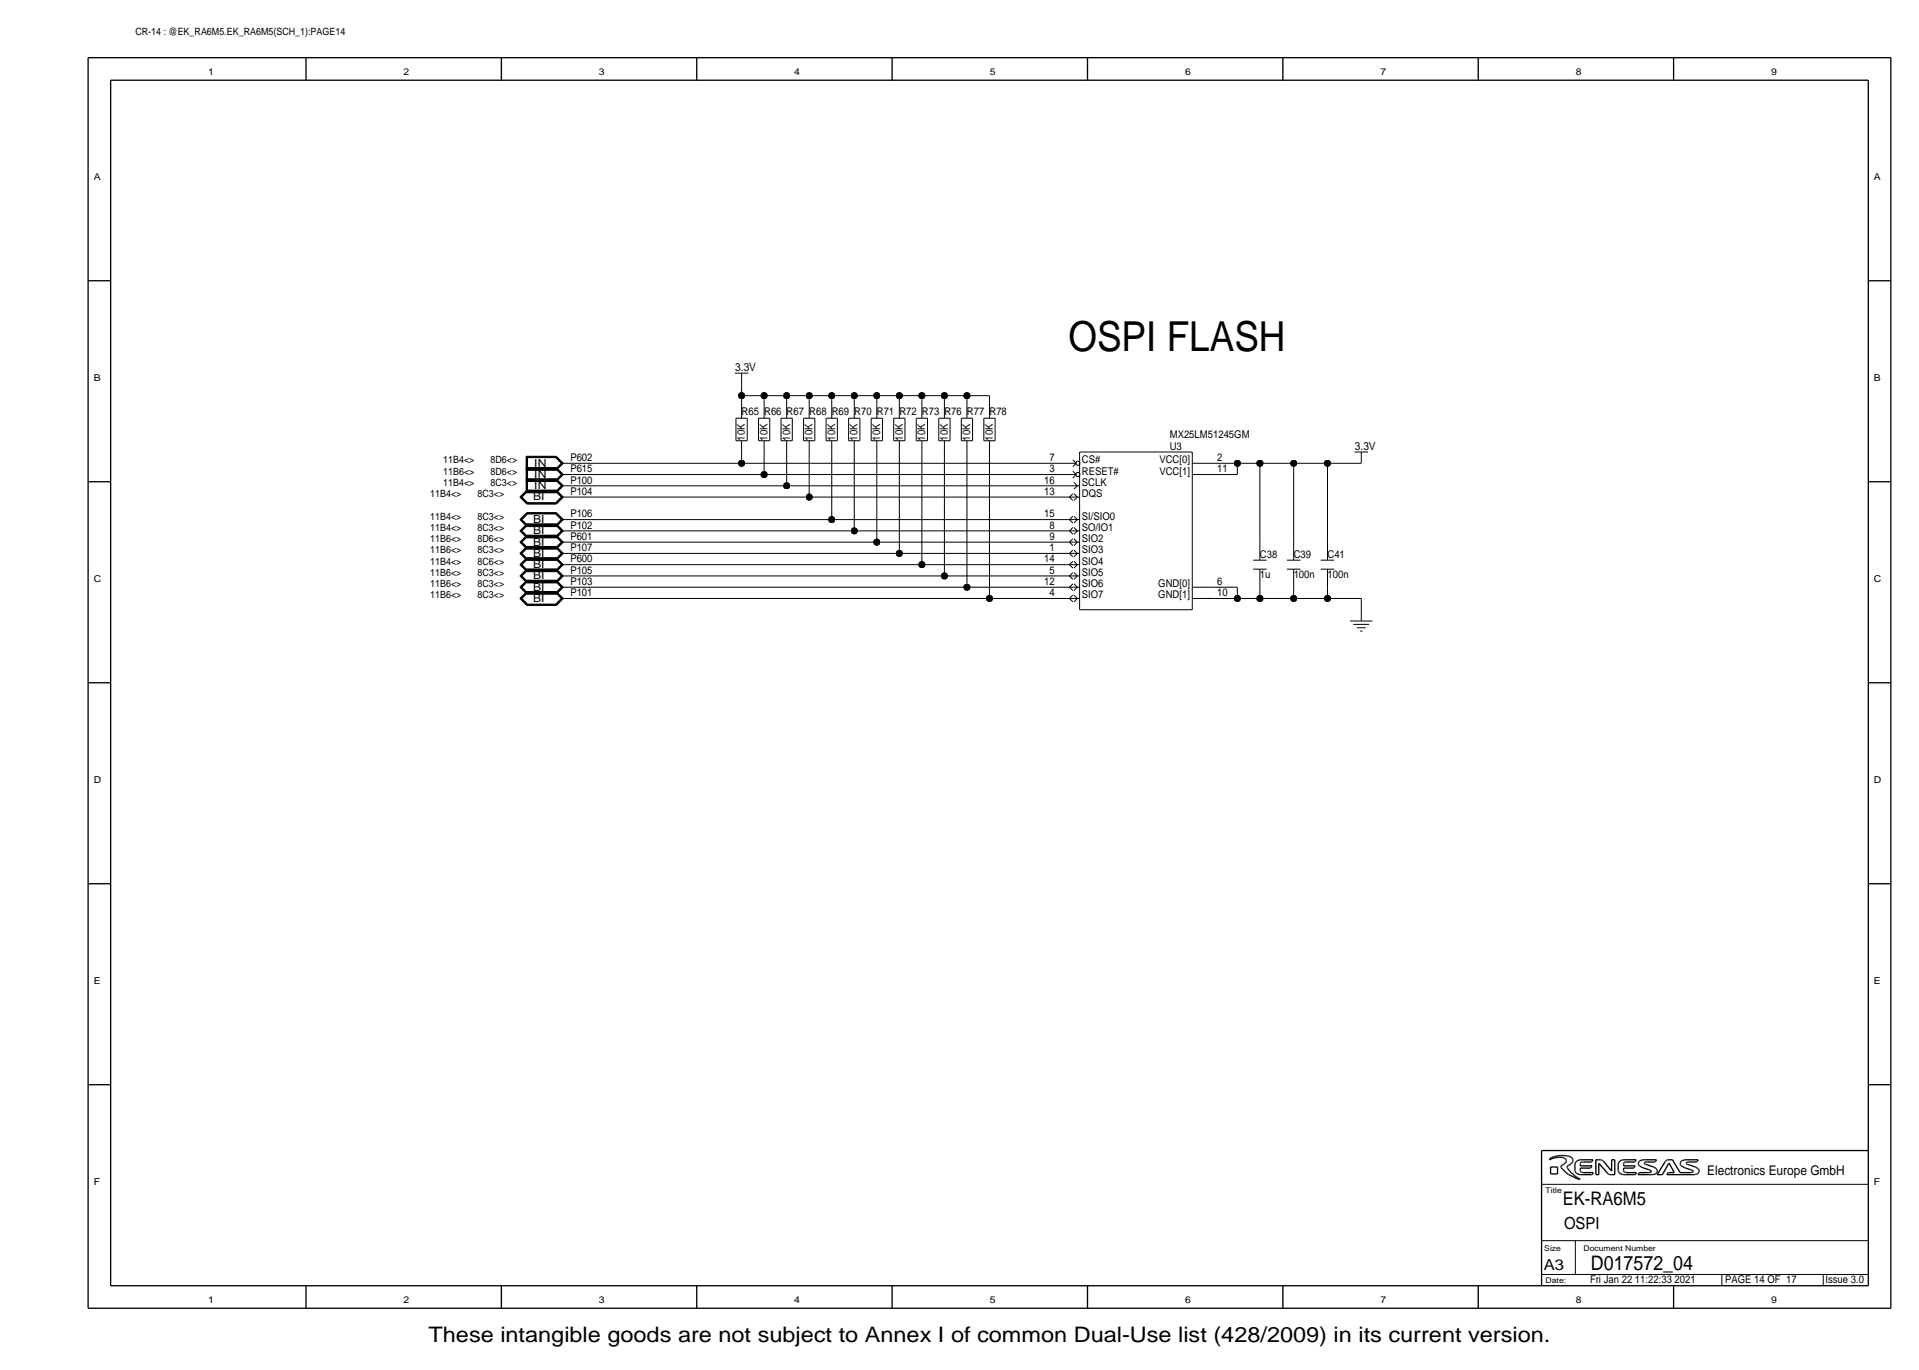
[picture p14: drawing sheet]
<svg xmlns="http://www.w3.org/2000/svg" width="433mm" height="309mm" viewBox="0 0 433 309" stroke-linecap="round" stroke-linejoin="round" font-family="sans-serif">
<defs><g id="words">
<text font-size="9.3" x="240.8" y="79">OSPI FLASH</text>
<text font-size="4.8" x="96.6" y="302.5">These intangible goods are not subject to Annex I of common Dual-Use list (428/2009) in its current version.</text>
<text font-size="4.5" x="358.6" y="286.3">D017572_04</text>
<text font-size="4.2" x="352.3" y="271.6">EK-RA6M5</text>
<text font-size="3.8" x="352.6" y="277.2">OSPI</text>
<text font-size="3.4" x="348" y="286.3">A3</text>
<text font-size="3" x="384.9" y="265">Electronics Europe GmbH</text>
<g font-size="2.6">
<text x="165.8" y="83.6">3.3V</text>
<text x="305.5" y="101.4">3.3V</text>
</g>
<g font-size="2.5">
<text x="120.4" y="105.2">IN</text>
<text x="120.4" y="107.7">IN</text>
<text x="120.2" y="112.8">BI</text>
<text x="120.4" y="110.3">IN</text>
<text x="120.2" y="117.9">BI</text>
<text x="120.2" y="125.5">BI</text>
<text x="120.2" y="123">BI</text>
<text x="120.2" y="120.4">BI</text>
<text x="120.2" y="128.1">BI</text>
<text x="120.2" y="130.6">BI</text>
<text x="120.2" y="135.7">BI</text>
<text x="120.2" y="133.1">BI</text>
</g>
<g font-size="2.4">
<text x="167.2" y="93.5">R65</text>
<text x="172.3" y="93.5">R66</text>
<text x="177.3" y="93.5">R67 R68 R69</text>
<text x="192.6" y="93.5">R70</text>
<text x="197.7" y="93.5">R71</text>
<text x="202.7" y="93.5">R72 R73 R76</text>
<text x="218" y="93.5">R77</text>
<text x="223.1" y="93.5">R78</text>
<text x="167.9" y="99.4" transform="rotate(-90 167.9 99.4)">10K</text>
<text x="173" y="99.4" transform="rotate(-90 173 99.4)">10K</text>
<text x="178.1" y="99.4" transform="rotate(-90 178.1 99.4)">10K</text>
<text x="183.2" y="99.4" transform="rotate(-90 183.2 99.4)">10K</text>
<text x="188.3" y="99.4" transform="rotate(-90 188.3 99.4)">10K</text>
<text x="193.3" y="99.4" transform="rotate(-90 193.3 99.4)">10K</text>
<text x="198.4" y="99.4" transform="rotate(-90 198.4 99.4)">10K</text>
<text x="203.5" y="99.4" transform="rotate(-90 203.5 99.4)">10K</text>
<text x="208.6" y="99.4" transform="rotate(-90 208.6 99.4)">10K</text>
<text x="213.7" y="99.4" transform="rotate(-90 213.7 99.4)">10K</text>
<text x="218.7" y="99.4" transform="rotate(-90 218.7 99.4)">10K</text>
<text x="223.8" y="99.4" transform="rotate(-90 223.8 99.4)">10K</text>
<text x="263.7" y="101.4">U3</text>
<text x="263.7" y="98.9">MX25LM51245GM</text>
<text x="128.6" y="106.5">P615</text>
<text x="128.6" y="103.9">P602</text>
<text x="236.6" y="106.5">3</text>
<text x="236.6" y="103.9">7</text>
<text x="243.9" y="104.4">CS#</text>
<text x="243.9" y="107">RESET#</text>
<text x="261.4" y="107">VCC[1]</text>
<text x="261.4" y="104.4">VCC[0]</text>
<text x="274.4" y="106.5">11</text>
<text x="274.4" y="103.9">2</text>
<text x="128.6" y="109">P100</text>
<text x="128.6" y="111.6">P104</text>
<text x="235.4" y="109">16</text>
<text x="235.4" y="111.6">13</text>
<text x="243.9" y="109.5">SCLK</text>
<text x="243.9" y="112.1">DQS</text>
<text x="128.6" y="119.2">P102</text>
<text x="128.6" y="116.6">P106</text>
<text x="235.4" y="116.6">15</text>
<text x="236.6" y="119.2">8</text>
<text x="243.9" y="117.1">SI/SIO0</text>
<text x="243.9" y="119.7">SO/IO1</text>
<text x="128.6" y="121.7">P601</text>
<text x="128.6" y="124.3">P107</text>
<text x="236.6" y="124.3">1</text>
<text x="236.6" y="121.7">9</text>
<text x="243.9" y="122.2">SIO2</text>
<text x="243.9" y="124.8">SIO3</text>
<text x="284" y="125.8">C38</text>
<text x="291.6" y="125.8">C39</text>
<text x="299.3" y="125.8">C41</text>
<text x="128.6" y="131.9">P103</text>
<text x="128.6" y="126.8">P600</text>
<text x="128.6" y="129.3">P105</text>
<text x="235.4" y="131.9">12</text>
<text x="235.4" y="126.8">14</text>
<text x="236.6" y="129.3">5</text>
<text x="243.9" y="127.3">SIO4</text>
<text x="243.9" y="129.8">SIO5</text>
<text x="274.4" y="131.9">6</text>
<text x="284" y="130.4">1u</text>
<text x="291.6" y="130.4">100n</text>
<text x="299.3" y="130.4">100n</text>
<text x="128.6" y="134.4">P101</text>
<text x="236.6" y="134.4">4</text>
<text x="243.9" y="132.4">SIO6</text>
<text x="243.9" y="134.9">SIO7</text>
<text x="261.1" y="134.9">GND[1]</text>
<text x="261.1" y="132.4">GND[0]</text>
<text x="274.4" y="134.4">10</text>
<text x="358.4" y="289.4">Fri Jan 22 11:22:33 2021</text>
<text x="388.9" y="289.4">PAGE 14 OF 17</text>
<text x="411.5" y="289.4">Issue 3.0</text>
</g>
<g font-size="2.3">
<text x="30.5" y="7.9">CR-14 : @EK_RA6M5.EK_RA6M5(SCH_1):PAGE14</text>
<text x="99.9" y="104.4">11B4&lt;&gt;</text>
<text x="99.9" y="107">11B6&lt;&gt;</text>
<text x="110.6" y="107">8D6&lt;&gt;</text>
<text x="110.6" y="104.4">8D6&lt;&gt;</text>
<text x="97" y="112.1">11B4&lt;&gt;</text>
<text x="99.9" y="109.5">11B4&lt;&gt;</text>
<text x="107.6" y="112.1">8C3&lt;&gt;</text>
<text x="110.6" y="109.5">8C3&lt;&gt;</text>
<text x="97" y="117.1">11B4&lt;&gt;</text>
<text x="97" y="119.7">11B4&lt;&gt;</text>
<text x="107.6" y="119.7">8C3&lt;&gt;</text>
<text x="107.6" y="117.1">8C3&lt;&gt;</text>
<text x="97" y="122.2">11B6&lt;&gt;</text>
<text x="97" y="124.8">11B6&lt;&gt;</text>
<text x="107.6" y="122.2">8D6&lt;&gt;</text>
<text x="107.6" y="124.8">8C3&lt;&gt;</text>
<text x="97" y="127.3">11B4&lt;&gt;</text>
<text x="97" y="129.8">11B6&lt;&gt;</text>
<text x="107.6" y="127.3">8C6&lt;&gt;</text>
<text x="107.6" y="129.8">8C3&lt;&gt;</text>
<text x="97" y="134.9">11B6&lt;&gt;</text>
<text x="97" y="132.4">11B6&lt;&gt;</text>
<text x="107.6" y="134.9">8C3&lt;&gt;</text>
<text x="107.6" y="132.4">8C3&lt;&gt;</text>
</g>
<g font-size="2.1">
<text x="46.9" y="16.8">1</text>
<text x="91" y="16.8">2</text>
<text x="135" y="16.8">3</text>
<text x="179.1" y="16.8">4</text>
<text x="223.1" y="16.8">5</text>
<text x="267.2" y="16.8">6</text>
<text x="311.2" y="16.8">7</text>
<text x="355.2" y="16.8">8</text>
<text x="399.3" y="16.8">9</text>
<text x="21.1" y="40.6">A</text>
<text x="422.5" y="40.6">A</text>
<text x="21.1" y="86">B</text>
<text x="422.5" y="86">B</text>
<text x="21.1" y="131.3">C</text>
<text x="422.5" y="131.3">C</text>
<text x="21.1" y="176.6">D</text>
<text x="422.5" y="176.6">D</text>
<text x="21.1" y="221.9">E</text>
<text x="422.5" y="221.9">E</text>
<text x="21.1" y="267.2">F</text>
<text x="422.5" y="267.2">F</text>
<text x="46.9" y="293.7">1</text>
<text x="91" y="293.7">2</text>
<text x="135" y="293.7">3</text>
<text x="179.1" y="293.7">4</text>
<text x="223.1" y="293.7">5</text>
<text x="267.2" y="293.7">6</text>
<text x="311.2" y="293.7">7</text>
<text x="355.2" y="293.7">8</text>
<text x="399.3" y="293.7">9</text>
</g>
<g font-size="1.8">
<text x="348.4" y="269">Title</text>
<text x="348.1" y="282.1">Size</text>
<text x="357" y="282.1">Document Number</text>
<text x="348.4" y="289.4">Date:</text>
</g>
</g></defs>
<g fill="none" stroke="#000" stroke-width=".23">
<path d="M165.7 84.1h3zM165.9 99.4h2.6zM165.9 94.3v5.1zM165.9 94.3h2.6zM167.2 86.7v2.5zM167.2 89.2h5.1zM167.2 89.2v2.5zM167.2 91.7v2.6zM167.2 99.4v2.5zM167.2 84.1v2.6zM168.5 94.3v5.1zM171 99.4h2.5z"/>
<path d="M171 94.3v5.1zM171 94.3h2.5zM172.3 89.2h5zM172.3 89.2v2.5zM172.3 91.7v2.6zM172.3 99.4v2.5zM173.5 94.3v5.1zM176.1 99.4h2.5zM176.1 94.3v5.1zM176.1 94.3h2.5zM177.3 89.2h5.1zM177.3 89.2v2.5z"/>
<path d="M177.3 91.7v2.6zM177.3 99.4v2.5zM178.6 94.3v5.1zM181.2 99.4h2.5zM181.2 94.3v5.1zM181.2 94.3h2.5zM182.4 89.2v2.5zM182.4 89.2h5.1zM182.4 91.7v2.6zM182.4 99.4v2.5zM183.7 94.3v5.1zM186.2 99.4h2.6z"/>
<path d="M186.2 94.3v5.1zM186.2 94.3h2.6zM187.5 89.2h5.1zM187.5 89.2v2.5zM187.5 91.7v2.6zM187.5 99.4v2.5zM188.8 94.3v5.1zM191.3 99.4h2.6zM191.3 94.3v5.1zM191.3 94.3h2.6zM192.6 89.2h5.1zM192.6 89.2v2.5z"/>
<path d="M192.6 91.7v2.6zM192.6 99.4v2.5zM193.9 94.3v5.1zM196.4 99.4h2.5zM196.4 94.3v5.1zM196.4 94.3h2.5zM197.7 89.2h5zM197.7 89.2v2.5zM197.7 91.7v2.6zM197.7 99.4v2.5zM198.9 94.3v5.1zM201.5 99.4h2.5z"/>
<path d="M201.5 94.3v5.1zM201.5 94.3h2.5zM202.7 89.2h5.1zM202.7 89.2v2.5zM202.7 91.7v2.6zM202.7 99.4v2.5zM204 94.3v5.1zM206.6 99.4h2.5zM206.6 94.3v5.1zM206.6 94.3h2.5zM207.8 89.2h5.1zM207.8 89.2v2.5z"/>
<path d="M207.8 91.7v2.6zM207.8 99.4v2.5zM209.1 94.3v5.1zM211.6 99.4h2.6zM211.6 94.3v5.1zM211.6 94.3h2.6zM212.9 89.2h5.1zM212.9 89.2v2.5zM212.9 91.7v2.6zM212.9 99.4v2.5zM214.2 94.3v5.1zM216.7 99.4h2.6z"/>
<path d="M216.7 94.3v5.1zM216.7 94.3h2.6zM218 89.2h5.1zM218 89.2v2.5zM218 91.7v2.6zM218 99.4v2.5zM219.3 94.3v5.1zM221.8 99.4h2.5zM221.8 94.3v5.1zM221.8 94.3h2.5zM223.1 89.2v2.5zM223.1 91.7v2.6z"/>
<path d="M223.1 99.4v2.5zM224.3 94.3v5.1zM117.2 119.7l1.6-1.6zM117.2 119.7l1.6 1.6zM117.2 117.1l1.6-1.5zM117.2 117.1l1.6 1.6zM117.2 112.1l1.6 1.5zM117.3 119.7l1.5 1.5zM117.3 117.1l1.5-1.4zM117.3 117.1l1.5 1.5zM117.3 112.1l1.5 1.4zM117.5 119.7l1.4-1.4z"/>
<path d="M117.5 119.7l1.4 1.4zM117.5 117.1l1.4-1.3zM117.5 117.1l1.4 1.4zM117.5 112.1l1.4 1.3zM117.7 119.7l1.2-1.3zM117.7 119.7l1.2 1.3zM117.7 117.1l1.2 1.3zM117.7 112.1l1.2 1.2zM118.6 107.9v3.2zM118.6 111.1h6.8zM118.6 107.9h6.8zM118.6 102.9v3.1z"/>
<path d="M118.6 106h6.8zM118.6 102.9h6.8zM118.6 105.4v3.2zM118.6 108.6h6.8zM118.6 105.4h6.8zM118.7 108.1h6.7zM118.7 108.1v2.9zM118.7 111h6.7zM118.7 103h6.7zM118.7 103v2.9zM118.7 105.9h6.7zM118.7 105.5h6.7z"/>
<path d="M118.7 105.5v3zM118.7 108.5h6.7zM118.8 118.1h6.6zM118.8 118.7h6.6zM118.8 115.6h6.6zM118.8 110.5l-1.6 1.6zM118.8 113.6h6.6zM118.8 110.5h6.6zM118.8 118.2l-1.5 1.5zM118.8 118.2h6.6zM118.8 118.6h6.6zM118.8 115.7h6.6z"/>
<path d="M118.8 110.6l-1.5 1.5zM118.8 113.5h6.6zM118.8 110.6h6.6zM118.8 108.2h6.5zM118.8 108.2v2.7zM118.8 110.9h6.5zM118.8 103.1h6.5zM118.8 103.1v2.7zM118.8 105.8h6.5zM118.8 105.6h6.5zM118.8 105.6v2.8zM118.8 108.4h6.5z"/>
<path d="M118.9 118.3h6.4zM118.9 118.5h6.4zM118.9 115.8h6.4zM118.9 110.7l-1.4 1.4zM118.9 113.4h6.4zM118.9 110.7h6.4zM118.9 118.4h6.4zM118.9 115.9l-1.2 1.2zM118.9 115.9h6.4zM118.9 110.8l-1.2 1.3zM118.9 113.3h6.4zM118.9 110.8h6.4z"/>
<path d="M118.9 108.3h6.4zM118.9 108.3v2.5zM118.9 103.2h6.4zM118.9 103.2v2.5zM118.9 105.7h6.4zM118.9 105.7v2.6zM125.3 118.4l1.2 1.3zM125.3 115.9l1.2 1.2zM125.3 113.3l1.2-1.2zM125.3 110.8l1.2 1.3zM125.3 108.3l1.2 1.2zM125.3 103.2l1.2 1.2z"/>
<path d="M125.3 105.7l1.2 1.3zM125.3 108.3l1.2-1.3zM125.3 118.3l1.4 1.4zM125.3 118.5l1.4-1.4zM125.3 115.8l1.4 1.3zM125.3 113.4l1.4-1.3zM125.3 110.7l1.4 1.4zM125.3 108.2l1.4 1.3zM125.3 103.1l1.4 1.3zM125.3 105.8l1.4-1.4zM125.3 105.6l1.4 1.4zM125.3 108.4l1.4-1.4z"/>
<path d="M125.4 118.2l1.4 1.5zM125.4 118.6l1.4-1.5zM125.4 115.7l1.4 1.4zM125.4 113.5l1.4-1.4zM125.4 110.6l1.4 1.5zM125.4 108.1l1.4 1.4zM125.4 103l1.4 1.4zM125.4 105.9l1.4-1.5zM125.4 105.5l1.4 1.5zM125.4 118.1l1.6 1.6zM125.4 118.7l1.6-1.6zM125.4 115.6l1.6 1.5z"/>
<path d="M125.4 113.6l1.6-1.5zM125.4 110.5l1.6 1.6zM125.4 107.9l1.6 1.6zM125.4 102.9l1.6 1.5zM125.4 106l1.6-1.6zM125.4 105.4l1.6 1.6zM125.4 108.6l1.6-1.6zM126.5 119.7h2.6zM126.5 117.1l-1.2 1.3zM126.5 117.1h2.6zM126.5 112.1h2.6zM126.5 109.5h2.6z"/>
<path d="M126.5 109.5l-1.2 1.3zM126.5 104.4h2.6zM126.5 104.4l-1.2 1.3zM126.5 107h2.6zM126.7 109.5l-1.4 1.4zM126.8 119.7l-1.4 1.5zM126.8 109.5l-1.4 1.5zM126.8 107l-1.4 1.5zM127 109.5l-1.6 1.6zM129.1 119.7h63.5zM129.1 104.4h38.1zM129.1 107h43.2z"/>
<path d="M129.1 109.5h48.2zM129.1 117.1h58.4zM129.1 112.1h53.3zM167.2 104.4h71.1zM167.2 101.9v2.5zM172.3 107h66zM172.3 101.9v5.1zM177.3 109.5h61zM177.3 101.9v7.6zM182.4 112.1h55.9zM182.4 101.9v10.2zM187.5 117.1h50.8z"/>
<path d="M187.5 101.9v15.2zM192.6 119.7h45.7zM192.6 101.9v17.8zM197.7 101.9v20.3zM202.7 101.9v22.9zM207.8 101.9v25.4zM212.9 101.9v27.9zM218 101.9v30.5zM223.1 101.9v33zM238.3 109.5h5.1zM238.3 117.1h5.1zM238.3 112.1h5.1z"/>
<path d="M238.3 119.7h5.1zM238.3 104.4h4.3zM238.3 107h4.3zM241.1 117.1l.8 .8zM241.1 117.1l.8-.7zM241.1 112.1l.8 .7zM241.1 119.7l.8 .7zM241.9 111.3l-.8 .8zM241.9 118.9l-.8 .8zM241.9 105.2l.7-.8zM241.9 103.7l.7 .7zM241.9 107.7l.7-.7z"/>
<path d="M241.9 106.2l.7 .8zM242.1 108.8l.8 .7zM242.1 117.9l.8-.8zM242.1 116.4l.8 .7zM242.1 112.8l.8-.7zM242.1 111.3l.8 .8zM242.1 118.9l.8 .8zM242.9 109.5l-.8 .8zM243.4 101.9h25.4zM243.4 101.9v35.6zM268.8 107h5.1zM268.8 104.4h5.1z"/>
<path d="M268.8 101.9v35.6zM273.9 104.4h5zM273.9 107h5zM278.9 104.4h5.1zM278.9 104.4v2.6zM284 104.4h7.6zM284 104.4v17.8zM291.6 104.4h7.7zM291.6 104.4v17.8zM299.3 104.4h7.6zM299.3 104.4v17.8zM305.4 101.9h3z"/>
<path d="M306.9 101.9v2.5zM117.2 134.9l1.6-1.5zM117.2 134.9l1.6 1.6zM117.2 132.4l1.6-1.6zM117.2 132.4l1.6 1.6zM117.2 127.3l1.6-1.6zM117.2 127.3l1.6 1.6zM117.2 129.8l1.6-1.5zM117.2 129.8l1.6 1.6zM117.2 124.8l1.6 1.5zM117.2 122.2l1.6-1.6zM117.2 122.2l1.6 1.6z"/>
<path d="M117.3 134.9l1.5 1.5zM117.3 132.4l1.5 1.5zM117.3 127.3l1.5-1.5zM117.3 127.3l1.5 1.5zM117.3 129.8l1.5 1.5zM117.3 124.8l1.5 1.4zM117.3 122.2l1.5-1.4zM117.3 122.2l1.5 1.5zM117.5 134.9l1.4-1.3zM117.5 134.9l1.4 1.4zM117.5 132.4l1.4-1.4zM117.5 132.4l1.4 1.4z"/>
<path d="M117.5 127.3l1.4-1.4zM117.5 127.3l1.4 1.4zM117.5 129.8l1.4-1.3zM117.5 129.8l1.4 1.4zM117.5 124.8l1.4 1.3zM117.5 122.2l1.4-1.3zM117.5 122.2l1.4 1.4zM117.7 134.9l1.2 1.3zM117.7 132.4l1.2-1.3zM117.7 132.4l1.2 1.3zM117.7 127.3l1.2-1.3zM117.7 127.3l1.2 1.3z"/>
<path d="M117.7 129.8l1.2 1.3zM117.7 124.8l1.2 1.2zM117.7 122.2l1.2-1.2zM117.7 122.2l1.2 1.3zM118.8 136.5h6.6zM118.8 133.4h6.6zM118.8 134h6.6zM118.8 130.8h6.6zM118.8 128.9h6.6zM118.8 125.7h6.6zM118.8 131.4h6.6zM118.8 128.3h6.6z"/>
<path d="M118.8 123.2l-1.6 1.6zM118.8 126.3h6.6zM118.8 123.2h6.6zM118.8 123.8h6.6zM118.8 120.6h6.6zM118.8 121.3h6.6zM118.8 133.5l-1.5 1.4zM118.8 136.4h6.6zM118.8 133.5h6.6zM118.8 130.9l-1.5 1.5zM118.8 133.9h6.6zM118.8 130.9h6.6z"/>
<path d="M118.8 128.8h6.6zM118.8 125.8h6.6zM118.8 128.4l-1.5 1.4zM118.8 131.3h6.6zM118.8 128.4h6.6zM118.8 123.3l-1.5 1.5zM118.8 126.2h6.6zM118.8 123.3h6.6zM118.8 123.7h6.6zM118.8 120.8h6.6zM118.8 121.2h6.6zM118.9 136.3h6.4z"/>
<path d="M118.9 133.6h6.4zM118.9 133.8h6.4zM118.9 131h6.4zM118.9 128.7h6.4zM118.9 125.9h6.4zM118.9 131.2h6.4zM118.9 128.5h6.4zM118.9 123.4l-1.4 1.4zM118.9 126.1h6.4zM118.9 123.4h6.4zM118.9 123.6h6.4zM118.9 120.9h6.4z"/>
<path d="M118.9 121.1h6.4zM118.9 133.7l-1.2 1.2zM118.9 136.2h6.4zM118.9 133.7h6.4zM118.9 131.1h6.4zM118.9 128.6h6.4zM118.9 126h6.4zM118.9 128.6l-1.2 1.2zM118.9 123.5l-1.2 1.3zM118.9 123.5h6.4zM118.9 121h6.4zM125.3 133.7l1.2 1.2z"/>
<path d="M125.3 133.7l1.2-1.3zM125.3 131.1l1.2 1.3zM125.3 126l1.2 1.3zM125.3 128.6l1.2 1.2zM125.3 126l1.2-1.2zM125.3 123.5l1.2 1.3zM125.3 121l1.2 1.2zM125.3 121l1.2-1.3zM125.3 136.3l1.4-1.4zM125.3 133.6l1.4 1.3zM125.3 133.8l1.4-1.4zM125.3 131l1.4 1.4z"/>
<path d="M125.3 128.7l1.4-1.4zM125.3 125.9l1.4 1.4zM125.3 131.2l1.4-1.4zM125.3 128.5l1.4 1.3zM125.3 126.1l1.4-1.3zM125.3 123.4l1.4 1.4zM125.3 120.9l1.4 1.3zM125.3 121.1l1.4-1.4zM125.4 136.4l1.4-1.5zM125.4 133.5l1.4 1.4zM125.4 133.9l1.4-1.5zM125.4 130.9l1.4 1.5z"/>
<path d="M125.4 125.8l1.4 1.5zM125.4 131.3l1.4-1.5zM125.4 128.4l1.4 1.4zM125.4 126.2l1.4-1.4zM125.4 123.3l1.4 1.5zM125.4 120.8l1.4 1.4zM125.4 133.4l1.6 1.5zM125.4 134l1.6-1.6zM125.4 130.8l1.6 1.6zM125.4 125.7l1.6 1.6zM125.4 131.4l1.6-1.6zM125.4 128.3l1.6 1.5z"/>
<path d="M125.4 126.3l1.6-1.5zM125.4 123.2l1.6 1.6zM125.4 120.6l1.6 1.6zM125.4 121.3l1.6-1.6zM126.5 134.9l-1.2 1.3zM126.5 134.9h2.6zM126.5 132.4h2.6zM126.5 127.3l-1.2 1.3zM126.5 127.3h2.6zM126.5 129.8l-1.2 1.3zM126.5 129.8h2.6zM126.5 124.8h2.6z"/>
<path d="M126.5 122.2l-1.2 1.3zM126.5 122.2h2.6zM126.7 122.2l-1.4 1.4zM126.8 127.3l-1.4 1.5zM126.8 122.2l-1.4 1.5zM127 134.9l-1.6 1.6zM127 127.3l-1.6 1.6zM127 122.2l-1.6 1.6zM129.1 122.2h68.6zM129.1 124.8h73.6zM129.1 127.3h78.7zM129.1 129.8h83.8z"/>
<path d="M129.1 134.9h94zM129.1 132.4h88.9zM197.7 122.2h40.6zM202.7 124.8h35.6zM207.8 127.3h30.5zM212.9 129.8h25.4zM218 132.4h20.3zM223.1 134.9h15.2zM238.3 127.3h5.1zM238.3 132.4h5.1zM238.3 122.2h5.1zM238.3 129.8h5.1z"/>
<path d="M238.3 134.9h5.1zM238.3 124.8h5.1zM241.1 127.3l.8 .8zM241.1 127.3l.8-.8zM241.1 132.4l.8 .7zM241.1 122.2l.8 .8zM241.1 122.2l.8-.7zM241.1 129.8l.8 .8zM241.1 134.9l.8 .8zM241.1 124.8l.8 .7zM241.9 131.6l-.8 .8zM241.9 129.1l-.8 .7z"/>
<path d="M241.9 134.2l-.8 .7zM241.9 124l-.8 .8zM242.1 126.5l.8 .8zM242.1 133.1l.8-.7zM242.1 131.6l.8 .8zM242.1 121.5l.8 .7zM242.1 120.4l.8-.7zM242.1 130.6l.8-.8zM242.1 129.1l.8 .7zM242.1 135.7l.8-.8zM242.1 134.2l.8 .7zM242.1 125.5l.8-.7z"/>
<path d="M242.1 124l.8 .8zM242.9 127.3l-.8 .8zM242.9 122.2l-.8 .8zM243.4 137.5h25.4zM268.8 134.9h5.1zM268.8 132.4h5.1zM273.9 134.9h5zM273.9 132.4h5zM278.9 134.9h5.1zM278.9 132.4v2.5zM282.5 126.3h3zM282.5 128.3h3z"/>
<path d="M284 134.9h7.6zM284 132.4v2.5zM284 122.2v4.1zM284 128.3v4.1zM290.1 126.3h3.1zM290.1 128.3h3.1zM291.6 134.9h7.7zM291.6 132.4v2.5zM291.6 122.2v4.1zM291.6 128.3v4.1zM297.7 126.3h3.1zM297.7 128.3h3.1z"/>
<path d="M299.3 134.9h7.6zM299.3 132.4v2.5zM299.3 122.2v4.1zM299.3 128.3v4.1zM306.9 134.9v5.1zM304.3 140h5.1zM305.1 140.8h3.6zM305.9 141.5h2zM306.6 142.3h.5zM347.5 267h73.7zM347.5 279.7h73.7zM355.1 279.7v7.6z"/>
<path d="M347.5 287.3h73.7zM388.2 287.3v2.6zM411 287.3v2.6z"/>
<circle cx="243" cy="107" r=".46"/>
<circle cx="243" cy="104.4" r=".46"/>
</g>
<g fill="#000" stroke="#000" stroke-width=".23">
<circle cx="167.2" cy="89.2" r=".71"/>
<circle cx="172.3" cy="89.2" r=".71"/>
<circle cx="177.3" cy="89.2" r=".71"/>
<circle cx="182.4" cy="89.2" r=".71"/>
<circle cx="187.5" cy="89.2" r=".71"/>
<circle cx="192.6" cy="89.2" r=".71"/>
<circle cx="197.7" cy="89.2" r=".71"/>
<circle cx="202.7" cy="89.2" r=".71"/>
<circle cx="207.8" cy="89.2" r=".71"/>
<circle cx="212.9" cy="89.2" r=".71"/>
<circle cx="218" cy="89.2" r=".71"/>
<circle cx="167.2" cy="104.4" r=".71"/>
<circle cx="172.3" cy="107" r=".71"/>
<circle cx="177.3" cy="109.5" r=".71"/>
<circle cx="182.4" cy="112.1" r=".71"/>
<circle cx="187.5" cy="117.1" r=".71"/>
<circle cx="192.6" cy="119.7" r=".71"/>
<circle cx="278.9" cy="104.4" r=".71"/>
<circle cx="284" cy="104.4" r=".71"/>
<circle cx="291.6" cy="104.4" r=".71"/>
<circle cx="299.3" cy="104.4" r=".71"/>
<circle cx="197.7" cy="122.2" r=".71"/>
<circle cx="202.7" cy="124.8" r=".71"/>
<circle cx="207.8" cy="127.3" r=".71"/>
<circle cx="212.9" cy="129.8" r=".71"/>
<circle cx="218" cy="132.4" r=".71"/>
<circle cx="223.1" cy="134.9" r=".71"/>
<circle cx="278.9" cy="134.9" r=".71"/>
<circle cx="284" cy="134.9" r=".71"/>
<circle cx="291.6" cy="134.9" r=".71"/>
<circle cx="299.3" cy="134.9" r=".71"/>
</g>
<g fill="none" stroke="#000" stroke-width=".3">
<path d="M19.9 13v281.9zM19.9 13h406.4zM24.9 18.1h396.3zM24.9 18.1v271.8zM69 13v5.1zM113 13v5.1zM157.1 13v5.1zM201.1 13v5.1zM245.2 13v5.1zM289.2 13v5.1zM333.2 13v5.1zM377.3 13v5.1z"/>
<path d="M421.2 18.1v271.8zM426.3 13v281.9zM19.9 63.3h5zM421.2 63.3h5.1zM19.9 108.6h5zM421.2 108.6h5.1zM19.9 153.9h5zM421.2 153.9h5.1zM19.9 199.2h5zM421.2 199.2h5.1zM19.9 244.6h5zM347.5 259.4v30.5z"/>
<path d="M347.5 259.4h73.7zM421.2 244.6h5.1zM349.4 261.5h.1M349.4 261.3h.1M349.4 261.3l-.1 .2zM349.4 261.2l.1-.1zM349.4 261.2v.1zM349.4 261.5l.4-.2zM349.5 261.1l.4-.1zM349.6 263.1h1.5zM349.6 264.7h1.5zM349.6 263.1v1.6z"/>
<path d="M349.8 261.3l.4-.2zM349.9 261l.4-.2zM350.2 261.1l.4-.1zM350.3 260.8l.3-.1zM350.6 260.7l.4-.1zM350.6 261h.5zM351 260.6h.4zM351.1 261l.4-.1zM351.1 263.1v1.6zM351.4 260.6l.4-.1zM351.5 260.9h.4zM351.8 260.5h.4z"/>
<path d="M351.9 262.9h.1M351.9 262.9v.2zM351.9 263.1l.1 .1zM351.9 260.9l.4 .1zM351.9 262.8h.1M352 262.8l.1-.1zM352 263.2l.2 .4zM352.1 262.7l.4-.2zM352.2 260.5h.5zM352.2 263.6l.5 .4zM352.3 261l.2 .1zM352.5 262.5l.2-.1z"/>
<path d="M352.5 261.1h.2zM352.7 260.5l.3 .1zM352.7 261.1l.1 .1zM352.7 264l.4 .4zM352.8 261.2l.2 .1zM352.8 262.2l.2-.1zM352.8 262.2l-.1 .2zM353 261.3v.1zM353 260.6h.3zM353 261.4l.1 .1zM353.1 261.5v.1zM353.1 261.9l-.1 .2z"/>
<path d="M353.1 264.4l.5 .4zM353.1 261.6v.2zM353.1 261.8v.1zM353.3 263.1v.1zM353.3 263h.1M353.3 260.6l.4 .1zM353.3 263.2l.1 .2zM353.3 262.9h.1M353.3 262.9l.2-.1zM353.4 263.4l.3 .4zM353.5 262.8l.2-.1zM353.6 264.8l.6 .3z"/>
<path d="M353.7 260.7l.2 .1zM353.7 263.8l.2 .3zM353.7 262.7l.3-.2zM353.9 260.8l.2 .1zM353.9 264.1l.3 .3zM354.1 260.9l.2 .1zM354.1 262.4l-.1 .1zM354.1 262.4l.2-.2zM354.2 265.1l.6 .3zM354.2 264.4l.4 .3zM354.3 261l.2 .2zM354.5 261.2l.1 .2z"/>
<path d="M354.5 262l-.2 .2zM354.6 264.7l.3 .3zM354.6 261.8l-.1 .2zM354.6 261.6v.2zM354.6 261.4v.2zM354.8 265.4l.6 .3zM354.9 265l.4 .3zM355 263.9l.1 .3zM355 263.6v.3zM355 262.7v.9zM355 262.4v.3zM355.1 264.2l.2 .2z"/>
<path d="M355.1 262.1l-.1 .3zM355.3 264.4l.1 .2zM355.3 261.9l-.2 .2zM355.3 261.9l.1-.1zM355.3 265.3l.5 .3zM355.4 265.7l.7 .2zM355.4 264.6l.3 .1zM355.4 261.8l.3-.2zM355.7 264.7l.3 .1zM355.7 261.6l.3-.1zM355.8 265.6l.4 .2zM356 264.8h.3z"/>
<path d="M356 261.5h.3zM356.1 265.9h.1M356.2 265.9h.1M356.2 265.8h.1M356.3 262.3v.2zM356.3 262.5v.3zM356.3 262.8h2.6zM356.3 263.3h2.2zM356.3 263.3v.5zM356.3 263.9h.1M356.3 263.9v.2zM356.3 264.8h.4z"/>
<path d="M356.3 261.5h.4zM356.3 262.2v.1zM356.3 264.2h.1M356.3 264.2h.1zM356.4 262.1l.1-.1zM356.4 262.1l-.1 .1zM356.4 264.2l.1 .1zM356.5 262h.1zM356.5 264.3h.2zM356.6 262h.2zM356.7 264.3l.1 .1zM356.7 264.8h2.1z"/>
<path d="M356.7 261.5h2.4zM356.8 262h.2zM356.8 264.4h.2zM357 264.4h2.2zM357 262h1.7zM358.5 263.3h.1zM358.6 263.3h.1M358.7 262l.2-.1zM358.8 264.8h.1M358.9 262.8l-.3 .4zM358.9 264.8h.1zM358.9 261.8v.1z"/>
<path d="M359.1 261.5l-.2 .3zM359.2 264.4l-.2 .4zM359.8 261.5h.6zM359.8 261.5v3.3zM359.8 264.8h.6zM360.4 261.5h.4zM360.4 262.3v2.5zM360.5 262.3h.1M360.5 262.3l1.9 2.2zM360.8 261.5h.2zM361 261.5h.1zM361.1 261.5l.1 .1z"/>
<path d="M361.2 261.6l.1 .1zM361.3 261.7l.2 .2zM361.5 261.9l1.8 2.1zM362.4 264.5l.2 .2zM362.6 264.7v.1zM362.6 264.8h.2zM362.8 264.8h.2zM363 264.8h.3zM363.3 264h.1M363.3 264.8h.7zM363.3 261.5h.7zM363.3 261.5v2.5z"/>
<path d="M364 261.5v3.3zM364.8 263.9l.1 .3zM364.8 263.6v.3zM364.8 262.7v.9zM364.8 262.4v.3zM364.9 264.2l.1 .2zM364.9 262.1l-.1 .3zM365 264.4l.2 .2zM365 261.9l-.1 .2zM365 261.9l.2-.1zM365.2 264.6l.3 .1zM365.2 261.8l.2-.2z"/>
<path d="M365.4 261.6l.3-.1zM365.5 264.7l.2 .1zM365.7 264.8h.3zM365.7 261.5h.3zM366 262.3v.2zM366 262.5v.3zM366 262.8h2.6zM366 263.3h2.2zM366 263.3v.5zM366 263.9h.1M366 263.9v.2zM366 264.1l.1 .1z"/>
<path d="M366 264.8h.4zM366 261.5h.4zM366.1 262.2l-.1 .1zM366.1 264.2h.1zM366.1 262.1v.1zM366.2 264.2l.1 .1zM366.2 262h.2zM366.2 262l-.1 .1zM366.3 264.3h.1zM366.4 262h.1zM366.4 264.3l.2 .1zM366.4 264.8h2.2z"/>
<path d="M366.4 261.5h2.5zM366.5 262h.3zM366.6 264.4h.2zM366.8 264.4h2.1zM366.8 262h1.7zM368.2 263.3h.2zM368.4 263.3h.1M368.5 262l.1-.1zM368.6 264.8h.1M368.6 262.8l-.2 .4zM368.7 261.8l-.1 .1zM368.7 264.8h.1"/>
<path d="M368.9 261.5l-.2 .3zM368.9 264.4l-.2 .4zM369.3 264.8h2.8zM369.3 262.4l.1 .1zM369.3 262.3h.1M369.4 262.5l.1 .2zM369.4 262.1l-.1 .2zM369.4 262v.1zM369.5 262.7l.1 .1zM369.5 264.5l-.2 .3zM369.5 264.5l.1-.1zM369.6 262.8l.1 .1z"/>
<path d="M369.6 261.8l-.2 .2zM369.6 264.4h.1M369.6 264.4h2zM369.7 261.7l-.1 .1zM369.7 261.7l.2-.1zM369.7 262.9l.2 .1zM369.9 263l.3 .2zM369.9 261.6l.3-.1zM370.2 263.2l.4 .1zM370.2 261.5h.3zM370.5 261.5h.4zM370.6 263.3l1.1 .4z"/>
<path d="M370.7 262.1h.1M370.7 262.2h.1M370.7 262.3h.1M370.7 262.3l.1 .1zM370.8 262h.1zM370.8 262.4l.2 .1zM370.9 261.5h2.5zM370.9 262h.1M371 262h.3zM371 262.5l.3 .1zM371.3 262.6l1.1 .4zM371.3 262h1.7z"/>
<path d="M371.6 264.4l.4-.1zM371.7 263.7l.3 .1zM372 264.3h.2zM372 263.8l.2 .1zM372.1 264.8h.4zM372.2 264.3h.1M372.2 263.9l.1 .1zM372.3 264.2h.1M372.3 264v.1zM372.3 264.1v.1zM372.4 263l.4 .1zM372.5 264.8h.3z"/>
<path d="M372.8 263.1l.2 .1zM372.8 264.8l.3-.1zM373 262l.1-.1zM373 263.2l.3 .2zM373.1 264.7l.2-.1zM373.1 261.9l.1-.1zM373.3 263.4l.1 .1zM373.4 261.5l-.2 .3zM373.4 263.5l.1 .2zM373.4 264.5l-.1 .1zM373.5 263.7l.1 .1zM373.5 264.3l-.1 .2z"/>
<path d="M373.6 264.8h1.2zM373.6 263.8v.1zM373.6 264.2l-.1 .1zM373.6 264h.1M373.6 264v.2zM375.3 262l-1.7 2.8zM375.4 261.9l-.1 .1zM375.5 261.8l-.1 .1zM375.5 261.8l.1-.1zM375.7 261.6l-.1 .1zM375.7 261.6l.1-.1zM375.8 264.8h3.3z"/>
<path d="M375.8 261.5h.2zM376 264.5l-.2 .3zM376 264.5l.1-.1zM376 261.5h.3zM376.1 264.4h.1zM376.2 264.4h1.2zM376.2 262.3l-1.4 2.5zM376.2 262.2h.1M376.2 262.2v.1zM376.3 262.2l1.1 2.2zM376.3 261.5h.7zM377 261.5l1.8 2.9z"/>
<path d="M378.8 264.4h2.3zM378.8 262.3v.1zM378.8 262.5l.1 .2zM378.8 262.4h.1M378.8 262.1v.2zM378.9 262.7l.1 .1zM378.9 262l-.1 .1zM379 261.8l-.1 .2zM379 261.8l.1-.1zM379 262.8l.2 .1zM379.1 264.8h2.4zM379.1 261.7l.3-.1z"/>
<path d="M379.2 262.9l.2 .1zM379.4 263l.3 .2zM379.4 261.6l.2-.1zM379.6 261.5h.3zM379.7 263.2l.3 .1zM379.9 261.5h.4zM380 263.3l1.2 .4zM380.1 262.1h.1M380.1 262.2h.1M380.1 262.3h.1M380.1 262.3l.1 .1zM380.2 262h.2z"/>
<path d="M380.2 262.1h.1M380.2 262.4l.2 .1zM380.3 261.5h2.5zM380.4 262h.4zM380.4 262.5l.3 .1zM380.7 262.6l1.2 .4zM380.8 262h1.7zM381.1 264.4l.3-.1zM381.2 263.7l.2 .1zM381.4 264.3h.2zM381.4 263.8l.2 .1zM381.5 264.8h.4z"/>
<path d="M381.7 264.3h.1M381.6 263.9l.1 .1zM381.7 264.2v.1zM381.7 264.1h.1M381.7 264v.1zM381.9 263l.3 .1zM381.9 264.8h.3zM382.2 263.1l.3 .1zM382.2 264.8l.3-.1zM382.5 263.2l.2 .2zM382.5 264.7l.2-.1zM382.5 262l.1-.1z"/>
<path d="M382.6 261.8v.1zM382.7 263.4l.1 .1zM382.7 264.6l.2-.1zM382.8 263.5l.2 .2zM382.8 261.5l-.2 .3zM383 263.7v.1zM383 264.3l-.1 .2zM383 263.8v.1zM383 263.9l.1 .1zM383 264.2v.1zM383.1 264l-.1 .2zM19.9 294.9h406.4z"/>
<path d="M24.9 289.9h396.3zM69 289.9v5zM113 289.9v5zM157.1 289.9v5zM201.1 289.9v5zM245.2 289.9v5zM289.2 289.9v5zM333.2 289.9v5zM377.3 289.9v5z"/>
</g>
<use href="#words"/>
</svg>
